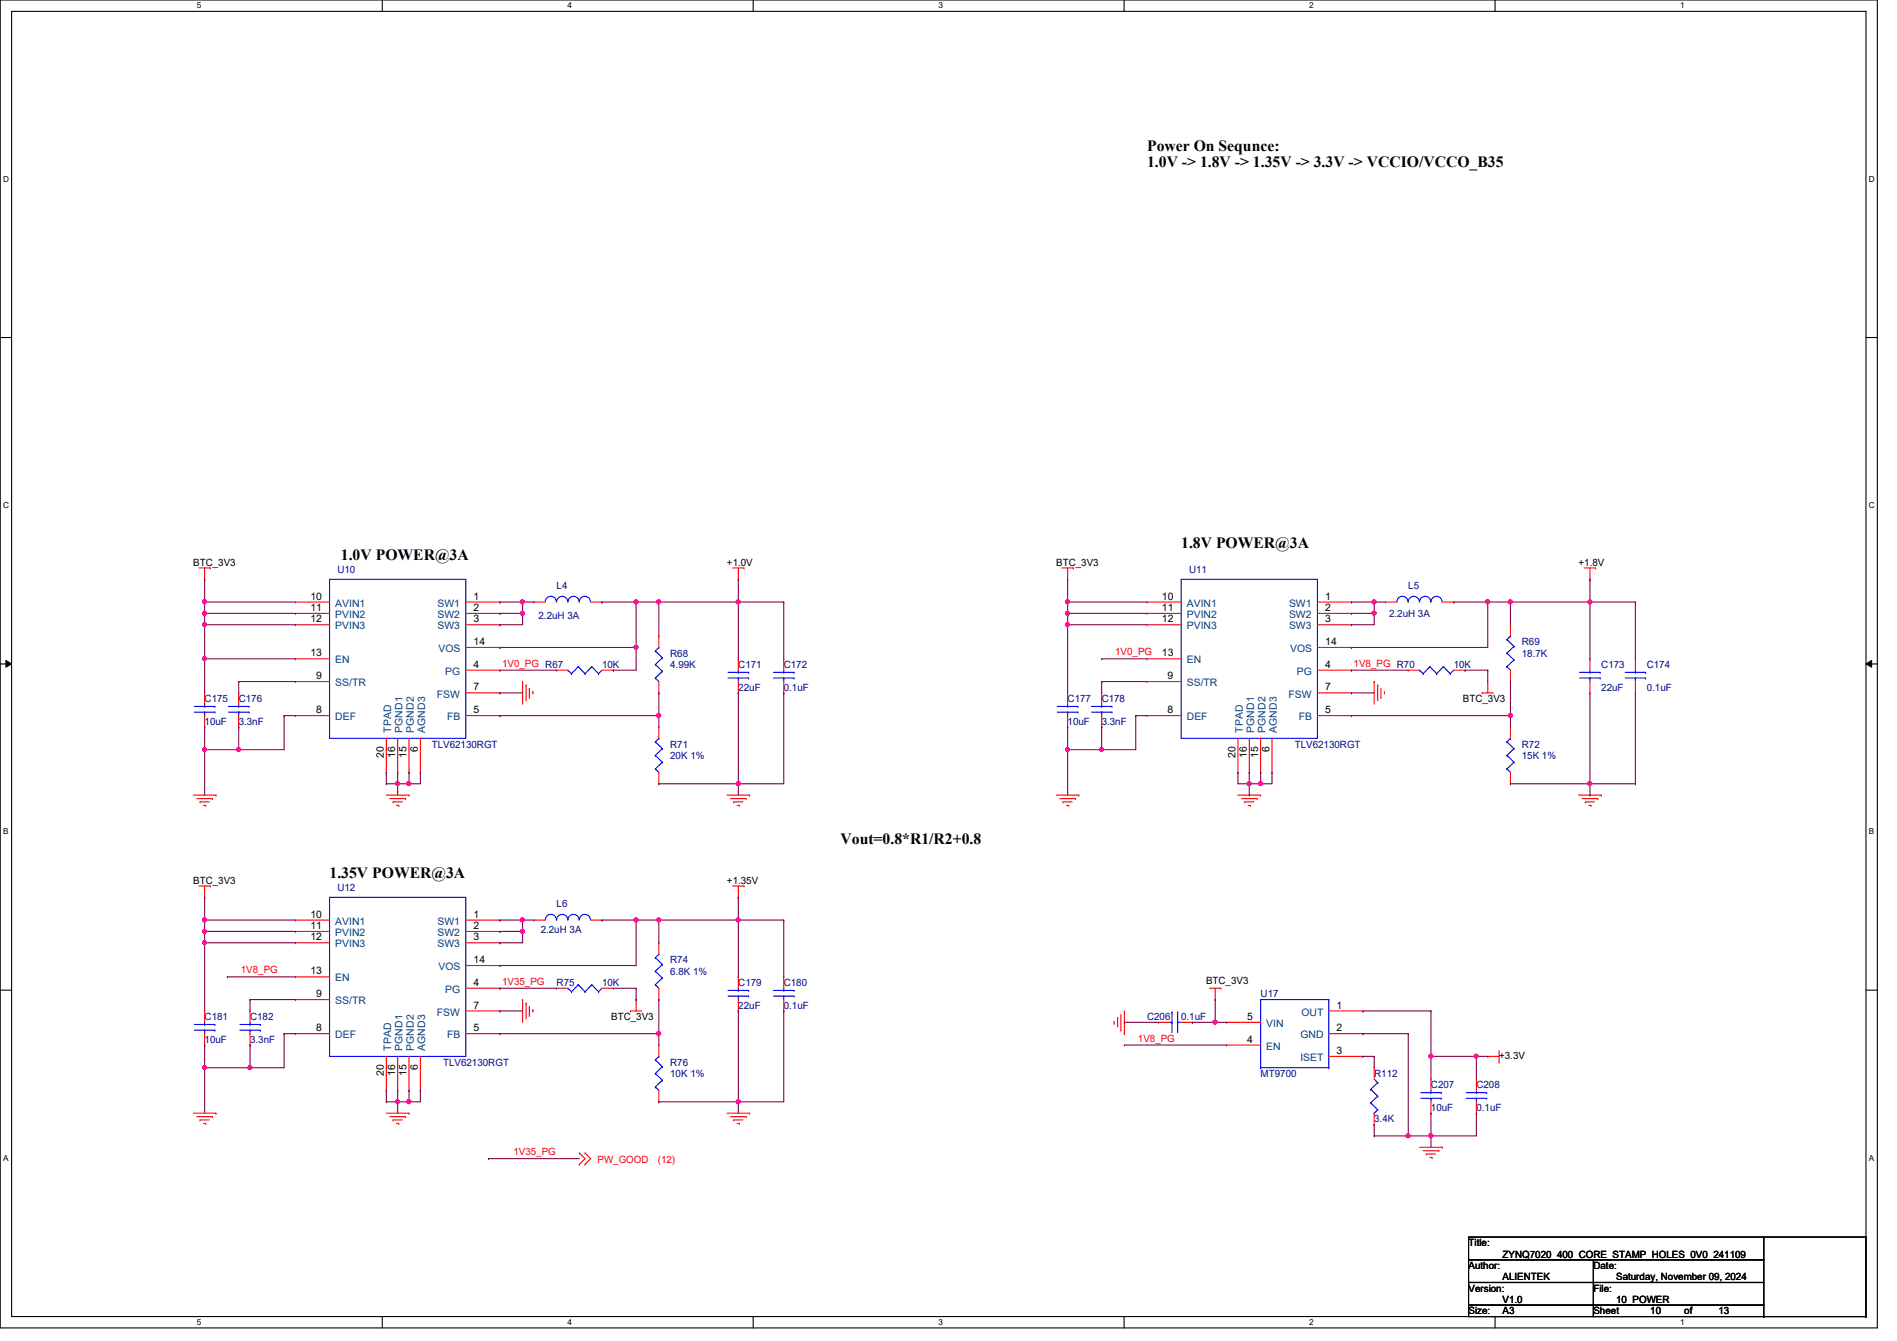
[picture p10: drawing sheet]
<svg xmlns="http://www.w3.org/2000/svg" width="297mm" height="210mm" viewBox="0 0 297 210" stroke-linecap="round" stroke-linejoin="round" font-family="sans-serif">
<defs><g id="words">
<g font-size="2.5">
<text x="179.6" y="23.6">Power On Sequnce:</text>
<text x="179.6" y="26.2">1.0V -&gt; 1.8V -&gt; 1.35V -&gt; 3.3V -&gt; VCCIO/VCCO_B35</text>
<text x="53.4" y="87.6">1.0V POWER@3A</text>
<text x="185" y="85.9">1.8V POWER@3A</text>
<text x="51.6" y="137.4">1.35V POWER@3A</text>
<text x="131.6" y="132.1">Vout=0.8*R1/R2+0.8</text>
</g>
<g font-size="1.6">
<text x="30.3" y="88.6">BTC_3V3</text>
<text x="113.8" y="88.6">+1.0V</text>
<text x="165.4" y="88.6">BTC_3V3</text>
<text x="247.2" y="88.6">+1.8V</text>
<text x="48.6" y="93.9">10</text>
<text x="48.6" y="95.6">11</text>
<text x="74.2" y="93.9">1</text>
<text x="74.2" y="95.6">2</text>
<text x="181.9" y="93.9">10</text>
<text x="181.9" y="95.6">11</text>
<text x="207.5" y="93.9">1</text>
<text x="207.5" y="95.6">2</text>
<text x="48.6" y="97.4">12</text>
<text x="74.2" y="97.4">3</text>
<text x="74.2" y="101">14</text>
<text x="181.9" y="97.4">12</text>
<text x="207.5" y="97.4">3</text>
<text x="207.5" y="101">14</text>
<text x="48.6" y="102.7">13</text>
<text x="49.5" y="106.3">9</text>
<text x="74.2" y="104.5">4</text>
<text x="181.9" y="102.7">13</text>
<text x="182.8" y="106.3">9</text>
<text x="207.5" y="104.5">4</text>
<text x="49.5" y="111.6">8</text>
<text x="74.2" y="108.1">7</text>
<text x="74.2" y="111.6">5</text>
<text x="182.8" y="111.6">8</text>
<text x="207.5" y="108.1">7</text>
<text x="207.5" y="111.6">5</text>
<text x="229.1" y="109.9">BTC_3V3</text>
<text x="60.1" y="118.6" transform="rotate(-90 60.1 118.6)">20</text>
<text x="61.9" y="118.6" transform="rotate(-90 61.9 118.6)">16</text>
<text x="63.7" y="118.6" transform="rotate(-90 63.7 118.6)">15</text>
<text x="65.4" y="117.7" transform="rotate(-90 65.4 117.7)">6</text>
<text x="193.5" y="118.6" transform="rotate(-90 193.5 118.6)">20</text>
<text x="195.2" y="118.6" transform="rotate(-90 195.2 118.6)">16</text>
<text x="197" y="118.6" transform="rotate(-90 197 118.6)">15</text>
<text x="198.8" y="117.7" transform="rotate(-90 198.8 117.7)">6</text>
<text x="30.3" y="138.3">BTC_3V3</text>
<text x="48.6" y="143.6">10</text>
<text x="74.2" y="143.6">1</text>
<text x="113.8" y="138.3">+1.35V</text>
<text x="48.6" y="145.4">11</text>
<text x="48.6" y="147.2">12</text>
<text x="74.2" y="145.4">2</text>
<text x="74.2" y="147.2">3</text>
<text x="48.6" y="152.5">13</text>
<text x="74.2" y="150.7">14</text>
<text x="74.2" y="154.3">4</text>
<text x="188.8" y="154">BTC_3V3</text>
<text x="49.5" y="156.1">9</text>
<text x="49.5" y="161.4">8</text>
<text x="74.2" y="157.9">7</text>
<text x="74.2" y="161.4">5</text>
<text x="95.7" y="159.7">BTC_3V3</text>
<text x="195.3" y="159.6">5</text>
<text x="209.3" y="157.9">1</text>
<text x="209.3" y="161.4">2</text>
<text x="65.4" y="167.5" transform="rotate(-90 65.4 167.5)">6</text>
<text x="195.3" y="163.2">4</text>
<text x="209.3" y="165">3</text>
<text x="234.7" y="165.7">+3.3V</text>
<text x="60.1" y="168.4" transform="rotate(-90 60.1 168.4)">20</text>
<text x="61.9" y="168.4" transform="rotate(-90 61.9 168.4)">16</text>
<text x="63.7" y="168.4" transform="rotate(-90 63.7 168.4)">15</text>
<text x="230" y="195.1">Title:</text>
<text x="235.3" y="196.8">ZYNQ7020_400_CORE_STAMP_HOLES_0V0_241109</text>
<text x="230" y="202.2">Version:</text>
<text x="230" y="198.6">Author:</text>
<text x="235.3" y="200.4">ALIENTEK</text>
<text x="235.3" y="204">V1.0</text>
<text x="249.5" y="202.2">File:</text>
<text x="249.5" y="198.6">Date:</text>
<text x="253.1" y="204">10_POWER</text>
<text x="253.1" y="200.4">Saturday, November 09, 2024</text>
<text x="230" y="205.7">Size:</text>
<text x="235.3" y="205.7">A3</text>
<text x="249.5" y="205.7">Sheet</text>
<text x="258.4" y="205.7">10</text>
<text x="263.7" y="205.7">of</text>
<text x="269.1" y="205.7">13</text>
</g>
<g font-size="1.6" fill="#000080">
<text x="52.8" y="89.6">U10</text>
<text x="186.2" y="89.6">U11</text>
<text x="87.2" y="92.1">L4</text>
<text x="220.5" y="92.1">L5</text>
<text x="84.3" y="96.9">2.2uH 3A</text>
<text x="217.5" y="96.6">2.2uH 3A</text>
<text x="238.3" y="101">R69</text>
<text x="94.3" y="104.6">10K</text>
<text x="104.9" y="102.8">R68</text>
<text x="104.9" y="104.6">4.99K</text>
<text x="115.6" y="104.6">C171</text>
<text x="122.7" y="104.6">C172</text>
<text x="227.6" y="104.6">10K</text>
<text x="238.3" y="102.8">18.7K</text>
<text x="250.7" y="104.6">C173</text>
<text x="257.8" y="104.6">C174</text>
<text x="32" y="109.9">C175</text>
<text x="32" y="113.5">10uF</text>
<text x="37.4" y="109.9">C176</text>
<text x="37.4" y="113.5">3.3nF</text>
<text x="115.6" y="108.1">22uF</text>
<text x="122.7" y="108.1">0.1uF</text>
<text x="167.2" y="109.9">C177</text>
<text x="167.2" y="113.5">10uF</text>
<text x="172.5" y="109.9">C178</text>
<text x="172.5" y="113.5">3.3nF</text>
<text x="250.7" y="108.1">22uF</text>
<text x="257.8" y="108.1">0.1uF</text>
<text x="67.6" y="117">TLV62130RGT</text>
<text x="104.9" y="117">R71</text>
<text x="104.9" y="118.8">20K 1%</text>
<text x="202.7" y="117">TLV62130RGT</text>
<text x="238.3" y="117">R72</text>
<text x="238.3" y="118.8">15K 1%</text>
<text x="52.8" y="139.4">U12</text>
<text x="87.2" y="141.9">L6</text>
<text x="84.7" y="146">2.2uH 3A</text>
<text x="87.2" y="154.3">R75</text>
<text x="94.3" y="154.3">10K</text>
<text x="104.9" y="150.8">R74</text>
<text x="104.9" y="152.6">6.8K 1%</text>
<text x="115.6" y="154.3">C179</text>
<text x="122.7" y="154.3">C180</text>
<text x="32" y="159.7">C181</text>
<text x="39.2" y="159.7">C182</text>
<text x="115.6" y="157.9">22uF</text>
<text x="122.7" y="157.9">0.1uF</text>
<text x="179.6" y="159.7">C206</text>
<text x="185" y="159.7">0.1uF</text>
<text x="197.4" y="156.1">U17</text>
<text x="32" y="163.2">10uF</text>
<text x="39.2" y="163.2">3.3nF</text>
<text x="69.4" y="166.8">TLV62130RGT</text>
<text x="104.9" y="166.8">R76</text>
<text x="104.9" y="168.6">10K 1%</text>
<text x="197.4" y="168.6">MT9700</text>
<text x="215.2" y="168.6">R112</text>
<text x="224.1" y="170.3">C207</text>
<text x="224.1" y="173.9">10uF</text>
<text x="231.2" y="170.3">C208</text>
<text x="231.2" y="173.9">0.1uF</text>
<text x="215.2" y="175.7">3.4K</text>
</g>
<g font-size="1.6" fill="#004080">
<text x="52.5" y="95">AVIN1</text>
<text x="68.5" y="95">SW1</text>
<text x="185.8" y="95">AVIN1</text>
<text x="201.8" y="95">SW1</text>
<text x="52.5" y="96.7">PVIN2</text>
<text x="52.5" y="98.5">PVIN3</text>
<text x="68.5" y="96.7">SW2</text>
<text x="68.5" y="98.5">SW3</text>
<text x="185.8" y="96.7">PVIN2</text>
<text x="185.8" y="98.5">PVIN3</text>
<text x="201.8" y="96.7">SW2</text>
<text x="201.8" y="98.5">SW3</text>
<text x="52.5" y="103.8">EN</text>
<text x="52.5" y="107.4">SS/TR</text>
<text x="68.7" y="102.1">VOS</text>
<text x="69.7" y="105.6">PG</text>
<text x="185.8" y="103.8">EN</text>
<text x="185.8" y="107.4">SS/TR</text>
<text x="202" y="102.1">VOS</text>
<text x="203.1" y="105.6">PG</text>
<text x="52.5" y="112.7">DEF</text>
<text x="68.4" y="109.2">FSW</text>
<text x="70" y="112.7">FB</text>
<text x="185.8" y="112.7">DEF</text>
<text x="201.8" y="109.2">FSW</text>
<text x="203.4" y="112.7">FB</text>
<text x="61.3" y="114.7" transform="rotate(-90 61.3 114.7)">TPAD</text>
<text x="63" y="114.7" transform="rotate(-90 63 114.7)">PGND1</text>
<text x="64.8" y="114.7" transform="rotate(-90 64.8 114.7)">PGND2</text>
<text x="66.6" y="114.7" transform="rotate(-90 66.6 114.7)">AGND3</text>
<text x="194.6" y="114.7" transform="rotate(-90 194.6 114.7)">TPAD</text>
<text x="196.4" y="114.7" transform="rotate(-90 196.4 114.7)">PGND1</text>
<text x="198.2" y="114.7" transform="rotate(-90 198.2 114.7)">PGND2</text>
<text x="199.9" y="114.7" transform="rotate(-90 199.9 114.7)">AGND3</text>
<text x="52.5" y="144.7">AVIN1</text>
<text x="52.5" y="146.5">PVIN2</text>
<text x="52.5" y="148.3">PVIN3</text>
<text x="68.5" y="144.7">SW1</text>
<text x="68.5" y="146.5">SW2</text>
<text x="68.5" y="148.3">SW3</text>
<text x="52.5" y="153.6">EN</text>
<text x="68.7" y="151.8">VOS</text>
<text x="69.7" y="155.4">PG</text>
<text x="52.5" y="157.2">SS/TR</text>
<text x="68.4" y="159">FSW</text>
<text x="198.3" y="160.7">VIN</text>
<text x="203.8" y="159">OUT</text>
<text x="52.5" y="162.5">DEF</text>
<text x="61.3" y="164.5" transform="rotate(-90 61.3 164.5)">TPAD</text>
<text x="63" y="164.5" transform="rotate(-90 63 164.5)">PGND1</text>
<text x="64.8" y="164.5" transform="rotate(-90 64.8 164.5)">PGND2</text>
<text x="66.6" y="164.5" transform="rotate(-90 66.6 164.5)">AGND3</text>
<text x="70" y="162.5">FB</text>
<text x="198.3" y="164.3">EN</text>
<text x="203.6" y="162.5">GND</text>
<text x="203.6" y="166.1">ISET</text>
</g>
<g font-size="1.6" fill="#f00">
<text x="78.6" y="104.4">1V0_PG R67</text>
<text x="174.6" y="102.6">1V0_PG</text>
<text x="212" y="104.4">1V8_PG R70</text>
<text x="37.7" y="152.4">1V8_PG</text>
<text x="78.6" y="154.1">1V35_PG</text>
<text x="178.2" y="163">1V8_PG</text>
<text x="80.4" y="180.8">1V35_PG</text>
<text x="93.6" y="182.1">PW_GOOD</text>
<text x="103" y="182.1">(12)</text>
</g>
<g font-size="1.3">
<text x="30.8" y="1.3">5</text>
<text x="88.9" y="1.3">4</text>
<text x="146.9" y="1.3">3</text>
<text x="205" y="1.3">2</text>
<text x="263.1" y="1.3">1</text>
<text x=".5" y="28.4">D</text>
<text x="292.6" y="28.4">D</text>
<text x=".5" y="79.5">C</text>
<text x="292.6" y="79.5">C</text>
<text x=".5" y="130.6">B</text>
<text x="292.6" y="130.6">B</text>
<text x=".5" y="181.7">A</text>
<text x="292.6" y="181.7">A</text>
<text x="30.8" y="207.4">5</text>
<text x="88.9" y="207.4">4</text>
<text x="146.9" y="207.4">3</text>
<text x="205" y="207.4">2</text>
<text x="263.1" y="207.4">1</text>
</g>
</g></defs>
<path d="M0 0h294v207.9h-294zM1.8 1.8h290.4v204.3h-290.4z" fill="none" stroke="#000" stroke-width=".17"/>
<g fill="#fff">
<path d="M30.8 .2h.7v1.4h-.7z"/>
<path d="M30.8 206.2h.7v1.4h-.7z"/>
</g>
<path d="M59.9 0v1.8M59.9 206.1v1.8" fill="none" stroke="#000" stroke-width=".17"/>
<g fill="#fff">
<path d="M88.9 .2h.6v1.4h-.6z"/>
<path d="M88.9 206.2h.6v1.4h-.6z"/>
</g>
<path d="M117.9 0v1.8M117.9 206.1v1.8" fill="none" stroke="#000" stroke-width=".17"/>
<g fill="#fff">
<path d="M146.9 .2h.7v1.4h-.7z"/>
<path d="M146.9 206.2h.7v1.4h-.7z"/>
</g>
<path d="M176 0v1.8M176 206.1v1.8" fill="none" stroke="#000" stroke-width=".17"/>
<g fill="#fff">
<path d="M205 .2h.7v1.4h-.7z"/>
<path d="M205 206.2h.7v1.4h-.7z"/>
</g>
<path d="M234.1 0v1.8M234.1 206.1v1.8" fill="none" stroke="#000" stroke-width=".17"/>
<g fill="#fff">
<path d="M263.1 .2h.7v1.4h-.7z"/>
<path d="M263.1 206.2h.7v1.4h-.7z"/>
<path d="M.5 27.3h.9v1.4h-.9z"/>
<path d="M292.6 27.3h.9v1.4h-.9z"/>
<path d="M.5 78.4h.9v1.4h-.9z"/>
<path d="M292.6 78.4h.9v1.4h-.9z"/>
</g>
<path d="M0 52.8h1.8M292.2 52.8h1.8" fill="none" stroke="#000" stroke-width=".17"/>
<g fill="#fff">
<path d="M.5 129.5h.8v1.4h-.8z"/>
<path d="M292.6 129.5h.9v1.4h-.9z"/>
</g>
<path d="M0 103.9h1.8M292.2 103.9h1.8" fill="none" stroke="#000" stroke-width=".17"/>
<path d="M.9 103.4l.9 .5-.9 .5zM292.2 103.9l.9-.5v1z" fill="#000"/>
<path d="M.9 103.4l.9 .5-.9 .5zM292.2 103.9l.9-.5v1z" fill="none" stroke="#000" stroke-width=".16"/>
<g fill="#fff">
<path d="M.5 180.5h.8v1.4h-.8z"/>
<path d="M292.6 180.5h.9v1.4h-.9z"/>
</g>
<path d="M0 155h1.8M292.2 155h1.8M230 197.2h19.5v3.5h-19.5zM230 193.6h46.2v3.6h-46.2zM230 200.7h19.5v3.6h-19.5zM230 204.3h19.5v1.8h-19.5zM249.5 200.7h26.7v3.6h-26.7zM249.5 204.3h26.7v1.8h-26.7z" fill="none" stroke="#000" stroke-width=".17"/>
<g fill="none" stroke="#f00" stroke-width=".17">
<path d="M31.2 88.9h1.7M32 90.7h.1M32 88.9v1.8M32.9 88.9h.1M114.7 88.9h1.8M115.6 90.7h.1M115.6 88.9v1.8M116.5 88.9h.1M166.3 88.9h1.8M167.2 90.7h.1M167.2 88.9v1.8M168.1 88.9h.1"/>
<path d="M248.1 88.9h1.7M249 90.7h.1M249 88.9v1.8M249.8 88.9h.1M81.8 106.7h.1M81.8 106.7v3.5M82.4 107.2h.1M82.4 107.2v2.5M82.9 109.2h.1M82.9 107.7v1.5M83.4 108.3h.1M83.4 108.3v.3"/>
<path d="M215.2 106.7h.1M215.2 106.7v3.5M215.7 107.2h.1M215.7 107.2v2.5M216.2 109.2h.1M216.2 107.7v1.5M216.8 108.3h.1M216.8 108.3v.3M232.1 108.5h.1M232.1 108.5h1.7M233 106.7h.1M233 106.7v1.8"/>
<path d="M30.3 124.5h3.5M30.8 125h2.5M31.2 138.7h1.7M31.3 125.5h.1M31.3 125.5h1.5M31.9 126.1h.3M32 138.7v1.8M32.2 126.1h.1M32.9 138.7h.1M33.3 125h.1M33.8 124.5h.1M60.5 124.5h3.5"/>
<path d="M61 125h2.5M61.5 125.5h.1M61.5 125.5h1.5M62.1 126.1h.3M62.4 126.1h.1M63.5 125h.1M64 124.5h.1M113.8 124.5h3.6M114.4 125h2.4M114.7 138.7h1.8M114.9 125.5h.1M114.9 125.5h1.4"/>
<path d="M115.4 126.1h.4M115.6 138.7v1.8M115.8 126.1h.1M116.5 138.7h.1M116.8 125h.1M117.4 124.5h.1M165.4 124.5h3.5M165.9 125h2.5M166.5 125.5h.1M166.5 125.5h1.4M167 126.1h.3M167.3 126.1h.1"/>
<path d="M168.4 125h.1M168.9 124.5h.1M193.8 124.5h3.6M194.4 125h2.4M194.9 125.5h.1M194.9 125.5h1.4M195.4 126.1h.4M195.8 126.1h.1M196.8 125h.1M197.4 124.5h.1M247.2 124.5h3.5M247.7 125h2.5"/>
<path d="M248.2 125.5h.1M248.2 125.5h1.5M248.8 126.1h.3M249.1 126.1h.1M250.2 125h.1M250.7 124.5h.1M32 140.5h.1M81.8 156.5h.1M81.8 156.5v3.5M82.4 157h.1M82.4 157v2.5M82.9 159h.1"/>
<path d="M82.9 157.5v1.5M83.4 158.1h.1M83.4 158.1v.3M98.7 158.2h.1M98.7 158.2h1.8M99.6 156.5h.1M99.6 156.5v1.7M115.6 140.5h.1M174.5 159.9v.3M175 159.3h.1M175 159.3v1.4M175.5 158.8v2.4"/>
<path d="M176.1 158.2v3.6M189.4 154.7h1.8M190.3 156.5h.1M190.3 154.7v1.8M191.2 154.7h.1M30.3 174.2h3.5M30.8 174.8h2.5M31.3 175.3h.1M31.3 175.3h1.5M31.9 175.9h.3M32.2 175.9h.1M33.3 174.8h.1"/>
<path d="M33.8 174.2h.1M60.5 174.2h3.5M61 174.8h2.5M61.5 175.3h.1M61.5 175.3h1.5M62.1 175.9h.3M62.4 175.9h.1M63.5 174.8h.1M64 174.2h.1M113.8 174.2h3.6M114.4 174.8h2.4M114.9 175.3h.1"/>
<path d="M114.9 175.3h1.4M115.4 175.9h.4M115.8 175.9h.1M116.8 174.8h.1M117.4 174.2h.1M174.5 160.2h.1M175.5 161.2h.1M176.1 161.8h.1M222.3 179.6h3.5M225.8 179.6h.1M233 165.4h.1M233 165.4h1.7"/>
<path d="M234.7 166.2h.1M234.7 164.5v1.7M90.7 180.5h.1M90.7 182.2h.1M90.7 180.5l.9 .9-.9 .8M91.6 180.5h.1M91.6 182.2h.1M91.6 180.5l.9 .9-.9 .8M222.8 180.1h2.5M223.3 180.6h.1M223.3 180.6h1.5M223.9 181.2h.3"/>
<path d="M224.2 181.2h.1M225.3 180.1h.1"/>
</g>
<path d="M277.8 194.5h13.1v10.7h-13.1z" fill-rule="evenodd" fill="#fff"/>
<g fill="none" stroke="#000" stroke-width=".17">
<path d="M230 197.2h19.5v3.5h-19.5zM230 193.6h46.2v3.6h-46.2zM249.5 197.2h26.7v3.5h-26.7zM276.2 193.6h16M292.2 193.6h.1M292.2 193.6v12.5M230 200.7h19.5v3.6h-19.5zM230 204.3h19.5v1.8h-19.5zM249.5 200.7h26.7v3.6h-26.7zM249.5 204.3h26.7v1.8h-26.7zM276.2 206.1h.1M276.2 206.1h16"/>
<path d="M292.2 206.1h.1"/>
</g>
<path d="M277.8 194.5h13.1v10.7h-13.1z" fill-rule="evenodd" fill="#fff"/>
<g fill="none" stroke="#000" stroke-width=".17">
<path d="M230 197.2h19.5v3.5h-19.5zM230 193.6h46.2v3.6h-46.2zM249.5 197.2h26.7v3.5h-26.7zM276.2 193.6h16M292.2 193.6h.1M292.2 193.6v12.5M230 200.7h19.5v3.6h-19.5zM230 204.3h19.5v1.8h-19.5zM249.5 200.7h26.7v3.6h-26.7zM249.5 204.3h26.7v1.8h-26.7zM276.2 206.1h.1M276.2 206.1h16"/>
<path d="M292.2 206.1h.1"/>
</g>
<path d="M277.8 194.5h13.1v10.7h-13.1z" fill-rule="evenodd" fill="#fff"/>
<path d="M249.5 197.2h26.7v3.5h-26.7zM276.2 193.6h16M292.2 193.6h.1M292.2 193.6v12.5M276.2 206.1h.1M276.2 206.1h16M292.2 206.1h.1" fill="none" stroke="#000" stroke-width=".17"/>
<g fill="none" stroke="#00f" stroke-width=".17">
<path d="M51.6 90.7h21.3v24.9h-21.3zM85.4 94.2a.87 .87 0 0 1 .9-.9 .87 .87 0 0 1 .8 .9M87.2 94.2a.87 .87 0 0 1 .8-.9 .87 .87 0 0 1 .9 .9M88.9 94.2a.87 .87 0 0 1 .9-.9 .87 .87 0 0 1 .9 .9M90.7 94.2a.87 .87 0 0 1 .9-.9 .87 .87 0 0 1 .9 .9M185 90.7h21.3v24.9h-21.3zM218.7 94.2a.87 .87 0 0 1 .9-.9 .87 .87 0 0 1 .9 .9M220.5 94.2a.87 .87 0 0 1 .9-.9 .87 .87 0 0 1 .8 .9M222.3 94.2a.87 .87 0 0 1 .9-.9 .87 .87 0 0 1 .8 .9M224.1 94.2a.87 .87 0 0 1 .8-.9 .87 .87 0 0 1 .9 .9M236.5 99.6h.1M236.5 99.6l-.5 .5"/>
<path d="M30.4 111.5h3.3M30.4 110.6h3.3M32 110.6h.1M32 111.5h.1M32 110.2v.4M32 111.5v.5M33.7 111.5h.1M33.7 110.6h.1M35.8 111.5h3.2M35.8 110.6h3.2M37.4 110.6h.1M37.4 111.5h.1"/>
<path d="M37.4 110.2v.4M37.4 111.5v.5M39 111.5h.1M39 110.6h.1M88.9 104.9h.1M88.9 104.9l.6 .6M89.5 105.5h.1M90.5 104.4h.1M90.5 104.4l1.1 1.1M90.5 104.4l-1 1.1M91.6 105.5h.1M92.7 104.4h.1"/>
<path d="M92.7 104.4l1 1.1M92.7 104.4l-1.1 1.1M93.7 105.5h.1M94.3 104.9l-.6 .6M102.6 118.2h.1M102.6 116.1h.1M102.6 106.1h.1M102.6 104h.1M102.6 101.9h.1M102.6 118.2l1.1 1.1M102.6 116.1l1.1 1.1M102.6 106.1l.6 .6"/>
<path d="M102.6 104l1.1 1.1M102.6 101.9l1.1 1.1M103.2 115.6h.1M103.2 101.3h.1M103.2 115.6l-.6 .5M103.2 101.3l-.6 .6M103.7 119.3h.1M103.7 117.2h.1M103.7 105.1h.1M103.7 103h.1M103.7 119.3l-1.1 1.1M103.7 117.2l-1.1 1"/>
<path d="M103.7 105.1l-1.1 1M103.7 103l-1.1 1M114 106.1h3.2M114 105.2h3.2M115.6 105.2h.1M115.6 106.1h.1M115.6 104.9v.3M115.6 106.1v.6M117.2 106.1h.1M117.2 105.2h.1M121.1 106.1h3.2M121.1 105.2h3.2"/>
<path d="M122.7 105.2h.1M122.7 106.1h.1M122.7 104.9v.3M122.7 106.1v.6M124.3 106.1h.1M124.3 105.2h.1M165.6 111.5h3.2M165.6 110.6h3.2M167.2 110.6h.1M167.2 111.5h.1M167.2 110.2v.4M167.2 111.5v.5"/>
<path d="M168.8 111.5h.1M168.8 110.6h.1M170.9 111.5h3.2M170.9 110.6h3.2M172.5 110.6h.1M172.5 111.5h.1M172.5 110.2v.4M172.5 111.5v.5M174.1 111.5h.1M174.1 110.6h.1M222.3 104.9h.1M222.3 104.9l.5 .6"/>
<path d="M222.8 105.5h.1M223.9 104.4h.1M223.9 104.4l1.1 1.1M223.9 104.4l-1.1 1.1M225 105.5h.1M226 104.4h.1M226 104.4l1.1 1.1M226 104.4l-1 1.1M227.1 105.5h.1M227.6 104.9l-.5 .6M236 118.2h.1M236 116.1h.1"/>
<path d="M236 104.4h.1M236 102.2h.1M236 100.1h.1M236 118.2l1.1 1.1M236 116.1l1.1 1.1M236 104.4l.5 .5M236 102.2l1.1 1.1M236 100.1l1.1 1.1M236.5 115.6h.1M236.5 115.6l-.5 .5M237.1 119.3h.1M237.1 117.2h.1"/>
<path d="M237.1 103.3h.1M237.1 101.2h.1M237.1 119.3l-1.1 1.1M237.1 117.2l-1.1 1M237.1 103.3l-1.1 1.1M237.1 101.2l-1.1 1M247.4 106.1h3.2M247.4 105.2h3.2M249 105.2h.1M249 106.1h.1M249 104.9v.3M249 106.1v.6"/>
<path d="M250.6 106.1h.1M250.6 105.2h.1M254.5 106.1h3.2M254.5 105.2h3.2M256.1 105.2h.1M256.1 106.1h.1M256.1 104.9v.3M256.1 106.1v.6M257.7 106.1h.1M257.7 105.2h.1M102.6 120.4h.1M102.6 120.4l.6 .5"/>
<path d="M236 120.4h.1M236 120.4l.5 .5M51.6 140.5h21.3v24.9h-21.3zM85.4 144a.87 .87 0 0 1 .9-.9 .87 .87 0 0 1 .8 .9M87.2 144a.87 .87 0 0 1 .8-.9 .87 .87 0 0 1 .9 .9M88.9 144a.87 .87 0 0 1 .9-.9 .87 .87 0 0 1 .9 .9M88.9 154.7h.1M88.9 154.7l.6 .5M89.5 155.2h.1M90.5 154.1h.1M90.5 154.1l1.1 1.1M90.5 154.1l-1 1.1"/>
<path d="M90.7 144a.87 .87 0 0 1 .9-.9 .87 .87 0 0 1 .9 .9M91.6 155.2h.1M92.7 154.1h.1M92.7 154.1l1 1.1M92.7 154.1l-1.1 1.1M93.7 155.2h.1M94.3 154.7l-.6 .5M102.6 154.1h.1M102.6 152h.1M102.6 149.9h.1M102.6 154.1l.6 .6M102.6 152l1.1 1.1"/>
<path d="M102.6 149.9l1.1 1.1M103.2 149.4h.1M103.2 149.4l-.6 .5M103.7 153.1h.1M103.7 151h.1M103.7 153.1l-1.1 1M103.7 151l-1.1 1M114 155.9h3.2M114 155h3.2M115.6 155h.1M115.6 155.9h.1M115.6 154.7v.3"/>
<path d="M115.6 155.9v.6M117.2 155.9h.1M117.2 155h.1M121.1 155.9h3.2M121.1 155h3.2M122.7 155h.1M122.7 155.9h.1M122.7 154.7v.3M122.7 155.9v.6M124.3 155.9h.1M124.3 155h.1M183.5 158.4h.1"/>
<path d="M183.5 158.4v3.2M184.4 158.4h.1M184.4 158.4v3.2M197.4 156.5h.1M197.4 156.5h10.7M197.4 156.5v10.6M208.1 156.5h.1M208.1 156.5v10.6M30.4 161.2h3.3M30.4 160.4h3.3M32 160.4h.1M32 161.2h.1"/>
<path d="M32 160v.4M32 161.2v.6M33.7 161.2h.1M33.7 160.4h.1M37.5 161.2h3.3M37.5 160.4h3.3M39.2 160.4h.1M39.2 161.2h.1M39.2 160v.4M39.2 161.2v.6M40.8 161.2h.1M40.8 160.4h.1"/>
<path d="M102.6 170.1h.1M102.6 168h.1M102.6 165.9h.1M102.6 170.1l.6 .6M102.6 168l1.1 1.1M102.6 165.9l1.1 1.1M103.2 165.4h.1M103.2 165.4l-.6 .5M103.7 169.1h.1M103.7 167h.1M103.7 169.1l-1.1 1M103.7 167l-1.1 1"/>
<path d="M183.2 160h.3M183.5 160h.1M184.4 160h.1M184.4 160h.6M197.4 167.1h.1M197.4 167.1h10.7M208.1 167.1h.1M214.6 170.5h.1M214.6 172.6h.1M214.6 170.5l1.1 1.1M214.6 172.6l1.1 1.1M215.2 174.2h.1"/>
<path d="M215.2 168.9l.5 .6M215.7 169.5h.1M215.7 171.6h.1M215.7 173.7h.1M215.7 169.5l-1.1 1M215.7 171.6l-1.1 1M215.7 173.7l-.5 .5M222.5 171.9h3.2M222.5 171h3.2M224.1 171h.1M224.1 171.9h.1M224.1 170.7v.3"/>
<path d="M224.1 171.9v.6M225.7 171.9h.1M225.7 171h.1M229.6 171.9h3.2M229.6 171h3.2M231.2 171h.1M231.2 171.9h.1M231.2 170.7v.3M231.2 171.9v.6M232.8 171.9h.1M232.8 171h.1"/>
</g>
<g fill="none" stroke="#f00" stroke-width=".17">
<path d="M46.3 94.2h.1M46.3 96h.1M46.3 97.8h.1M46.3 94.2h5.3M46.3 96h5.3M46.3 97.8h5.3M72.9 94.2h5.4M72.9 96h5.4M72.9 97.8h5.4M78.3 94.2h.1M78.3 96h.1M78.3 97.8h.1"/>
<path d="M83.6 94.2h.1M83.6 94.2h1.8M92.5 94.2h1.8M94.3 94.2h.1M103.2 99.6h.1M103.2 99.6v1.7M179.6 94.2h.1M179.6 96h.1M179.6 97.8h.1M179.6 94.2h5.4M179.6 96h5.4M179.6 97.8h5.4"/>
<path d="M206.3 94.2h5.3M206.3 96h5.3M206.3 97.8h5.3M211.6 94.2h.1M211.6 96h.1M211.6 97.8h.1M217 94.2h.1M217 94.2h1.7M225.8 94.2h1.8M227.6 94.2h.1M236.5 97.8h.1M236.5 97.8v1.8"/>
<path d="M32 108.5h.1M32 113.8h.1M32 108.5v1.7M32 112v1.8M37.4 108.5h.1M37.4 113.8h.1M37.4 108.5v1.7M37.4 112v1.8M46.3 103.1h.1M46.3 106.7h.1M46.3 112h.1M46.3 103.1h5.3"/>
<path d="M46.3 106.7h5.3M46.3 112h5.3M60.5 115.6v5.3M62.3 115.6v5.3M64 115.6v5.3M65.8 115.6v5.3M72.9 104.9h5.4M72.9 112h5.4M72.9 101.3h5.4M72.9 108.5h5.4M78.3 101.3h.1M78.3 104.9h.1"/>
<path d="M78.3 108.5h.1M78.3 112h.1M87.2 104.9h.1M87.2 104.9h1.7M94.3 104.9h1.8M96.1 104.9h.1M103.2 113.8h.1M103.2 108.5h.1M103.2 106.7v1.8M103.2 113.8v1.8M115.6 103.1h.1M115.6 108.5h.1"/>
<path d="M115.6 103.1v1.8M115.6 106.7v1.8M122.7 103.1h.1M122.7 108.5h.1M122.7 103.1v1.8M122.7 106.7v1.8M167.2 108.5h.1M167.2 113.8h.1M167.2 108.5v1.7M167.2 112v1.8M172.5 108.5h.1M172.5 113.8h.1"/>
<path d="M172.5 108.5v1.7M172.5 112v1.8M179.6 103.1h.1M179.6 106.7h.1M179.6 112h.1M179.6 103.1h5.4M179.6 106.7h5.4M179.6 112h5.4M193.8 115.6v5.3M195.6 115.6v5.3M197.4 115.6v5.3M199.2 115.6v5.3"/>
<path d="M206.3 104.9h5.3M206.3 112h5.3M206.3 101.3h5.3M206.3 108.5h5.3M211.6 101.3h.1M211.6 104.9h.1M211.6 108.5h.1M211.6 112h.1M220.5 104.9h.1M220.5 104.9h1.8M227.6 104.9h1.8M229.4 104.9h.1"/>
<path d="M236.5 113.8h.1M236.5 106.7h.1M236.5 104.9v1.8M236.5 113.8v1.8M249 103.1h.1M249 108.5h.1M249 103.1v1.8M249 106.7v1.8M256.1 103.1h.1M256.1 108.5h.1M256.1 103.1v1.8M256.1 106.7v1.8"/>
<path d="M60.5 120.9h.1M62.3 120.9h.1M64 120.9h.1M65.8 120.9h.1M103.2 122.7h.1M103.2 120.9v1.8M193.8 120.9h.1M195.6 120.9h.1M197.4 120.9h.1M199.2 120.9h.1M236.5 122.7h.1M236.5 120.9v1.8"/>
<path d="M32 158.2h.1M32 158.2v1.8M39.2 158.2h.1M39.2 158.2v1.8M46.3 144h.1M46.3 145.8h.1M46.3 147.6h.1M46.3 152.9h.1M46.3 156.5h.1M46.3 144h5.3M46.3 145.8h5.3M46.3 147.6h5.3"/>
<path d="M46.3 152.9h5.3M46.3 156.5h5.3M72.9 144h5.4M72.9 154.7h5.4M72.9 145.8h5.4M72.9 147.6h5.4M72.9 151.1h5.4M72.9 158.2h5.4M78.3 144h.1M78.3 145.8h.1M78.3 147.6h.1M78.3 151.1h.1"/>
<path d="M78.3 154.7h.1M78.3 158.2h.1M83.6 144h.1M83.6 144h1.8M87.2 154.7h.1M87.2 154.7h1.7M92.5 144h1.8M94.3 144h.1M94.3 154.7h1.8M96.1 154.7h.1M103.2 156.5h.1M103.2 147.6h.1"/>
<path d="M103.2 147.6v1.8M103.2 154.7v1.8M115.6 152.9h.1M115.6 158.2h.1M115.6 152.9v1.8M115.6 156.5v1.7M122.7 152.9h.1M122.7 158.2h.1M122.7 152.9v1.8M122.7 156.5v1.7M208.1 158.2h5.3M213.4 158.2h.1"/>
<path d="M32 163.6h.1M32 161.8v1.8M39.2 163.6h.1M39.2 161.8v1.8M46.3 161.8h.1M46.3 161.8h5.3M60.5 170.7h.1M60.5 165.4v5.3M62.3 170.7h.1M62.3 165.4v5.3M64 170.7h.1M64 165.4v5.3"/>
<path d="M65.8 170.7h.1M65.8 165.4v5.3M72.9 161.8h5.4M78.3 161.8h.1M103.2 172.5h.1M103.2 163.6h.1M103.2 163.6v1.8M103.2 170.7v1.8M181.4 160h.1M181.4 160h1.8M185 160h1.7M186.7 160h.1"/>
<path d="M192.1 163.6h.1M192.1 160h.1M192.1 160h5.3M192.1 163.6h5.3M208.1 161.8h5.3M208.1 165.4h5.3M213.4 161.8h.1M213.4 165.4h.1M215.2 167.1h.1M215.2 176h.1M215.2 167.1v1.8M215.2 174.2v1.8"/>
<path d="M224.1 168.9h.1M224.1 174.2h.1M224.1 168.9v1.8M224.1 172.5v1.7M231.2 168.9h.1M231.2 174.2h.1M231.2 168.9v1.8M231.2 172.5v1.7"/>
</g>
<path d="M32 90.7h.1M32 94.2h.1M32 90.7v3.5M32 94.2h14.3M103.2 112h.1M103.2 112v1.8M236.5 112h.1M236.5 112v1.8M256.1 108.5v14.2M249 124.5h.1M249 122.7v1.8M256.1 122.7h.1" fill="none" stroke="#800040" stroke-width=".17"/>
<circle cx="32" cy="94.2" r=".32" fill="#f0f"/>
<circle cx="32" cy="94.2" r=".32" fill="none" stroke="#f0f" stroke-width=".17"/>
<path d="M32 94.2h.1M32 96h.1M32 94.2v1.8M32 96h14.3" fill="none" stroke="#800040" stroke-width=".17"/>
<circle cx="32" cy="96" r=".32" fill="#f0f"/>
<circle cx="32" cy="96" r=".32" fill="none" stroke="#f0f" stroke-width=".17"/>
<path d="M32 96h.1M32 97.8h.1M32 96v1.8M32 97.8h14.3" fill="none" stroke="#800040" stroke-width=".17"/>
<circle cx="32" cy="97.8" r=".32" fill="#f0f"/>
<circle cx="32" cy="97.8" r=".32" fill="none" stroke="#f0f" stroke-width=".17"/>
<path d="M32 97.8h.1M32 97.8v10.7M32 103.1h.1M32 103.1h14.3" fill="none" stroke="#800040" stroke-width=".17"/>
<circle cx="32" cy="103.1" r=".32" fill="#f0f"/>
<circle cx="32" cy="103.1" r=".32" fill="none" stroke="#f0f" stroke-width=".17"/>
<path d="M32 113.8h.1M32 117.3h.1M32 113.8v3.5M37.4 106.7h.1M37.4 113.8h.1M37.4 117.3h.1M37.4 106.7h8.9M37.4 106.7v1.8M37.4 113.8v3.5M44.5 112h.1M44.5 112h1.8M44.5 112v5.3h-12.5" fill="none" stroke="#800040" stroke-width=".17"/>
<circle cx="37.4" cy="117.3" r=".32" fill="#f0f"/>
<circle cx="37.4" cy="117.3" r=".32" fill="none" stroke="#f0f" stroke-width=".17"/>
<path d="M60.5 120.9h.1M60.5 120.9v1.8M62.3 122.7h.1M62.3 120.9h.1M62.3 120.9v3.6M62.3 122.7h1.7M65.8 120.9h.1M65.8 120.9v1.8" fill="none" stroke="#800040" stroke-width=".17"/>
<circle cx="64" cy="122.7" r=".32" fill="#f0f"/>
<circle cx="64" cy="122.7" r=".32" fill="none" stroke="#f0f" stroke-width=".17"/>
<circle cx="62.2" cy="122.7" r=".32" fill="#f0f"/>
<circle cx="62.2" cy="122.7" r=".32" fill="none" stroke="#f0f" stroke-width=".17"/>
<path d="M78.3 94.2h.1M78.3 97.8h.1M78.3 94.2h5.3M78.3 97.8h3.5M81.8 94.2h.1M81.8 94.2v1.8M64 120.9h.1M64 122.7h.1M64 120.9v1.8M64 122.7h1.8" fill="none" stroke="#800040" stroke-width=".17"/>
<circle cx="81.8" cy="94.2" r=".32" fill="#f0f"/>
<circle cx="81.8" cy="94.2" r=".32" fill="none" stroke="#f0f" stroke-width=".17"/>
<path d="M78.3 96h.1M78.3 96h3.5M81.8 96h.1M81.8 96v1.8" fill="none" stroke="#800040" stroke-width=".17"/>
<circle cx="81.8" cy="96" r=".32" fill="#f0f"/>
<circle cx="81.8" cy="96" r=".32" fill="none" stroke="#f0f" stroke-width=".17"/>
<path d="M94.3 94.2h.1M94.3 94.2h5.3M103.2 94.2h.1M103.2 94.2v5.4M103.2 94.2h19.5M115.6 94.2h.1M115.6 94.2v8.9M122.7 94.2h.1M122.7 94.2v8.9M103.2 108.5h.1M103.2 108.5v3.5" fill="none" stroke="#800040" stroke-width=".17"/>
<circle cx="115.6" cy="94.2" r=".32" fill="#f0f"/>
<circle cx="115.6" cy="94.2" r=".32" fill="none" stroke="#f0f" stroke-width=".17"/>
<circle cx="103.1" cy="94.2" r=".32" fill="#f0f"/>
<circle cx="103.1" cy="94.2" r=".32" fill="none" stroke="#f0f" stroke-width=".17"/>
<path d="M99.6 94.2h.1M99.6 94.2v7.1M115.6 90.7h.1M115.6 90.7v3.5M78.3 104.9h.1M78.3 104.9h8.9M96.1 104.9h.1M96.1 104.9h3.5M211.6 108.5h.1M211.6 108.5h3.6" fill="none" stroke="#800040" stroke-width=".17"/>
<circle cx="99.6" cy="94.2" r=".32" fill="#f0f"/>
<circle cx="99.6" cy="94.2" r=".32" fill="none" stroke="#f0f" stroke-width=".17"/>
<path d="M99.6 94.2h.1M99.6 94.2h3.6M78.3 101.3h.1M78.3 101.3h21.3" fill="none" stroke="#800040" stroke-width=".17"/>
<circle cx="99.6" cy="101.3" r=".32" fill="#f0f"/>
<circle cx="99.6" cy="101.3" r=".32" fill="none" stroke="#f0f" stroke-width=".17"/>
<path d="M78.3 112h.1M78.3 112h24.9M99.6 101.3h.1M99.6 101.3v3.6" fill="none" stroke="#800040" stroke-width=".17"/>
<circle cx="103.1" cy="112" r=".32" fill="#f0f"/>
<circle cx="103.1" cy="112" r=".32" fill="none" stroke="#f0f" stroke-width=".17"/>
<path d="M167.2 90.7h.1M167.2 90.7v3.5M78.3 108.5h.1M78.3 108.5h3.5M115.6 108.5h.1M115.6 108.5v14.2" fill="none" stroke="#800040" stroke-width=".17"/>
<circle cx="167.1" cy="94.2" r=".32" fill="#f0f"/>
<circle cx="167.1" cy="94.2" r=".32" fill="none" stroke="#f0f" stroke-width=".17"/>
<path d="M167.2 94.2h.1M167.2 96h.1M167.2 94.2h12.4M167.2 94.2v1.8M167.2 96h12.4" fill="none" stroke="#800040" stroke-width=".17"/>
<circle cx="167.1" cy="96" r=".32" fill="#f0f"/>
<circle cx="167.1" cy="96" r=".32" fill="none" stroke="#f0f" stroke-width=".17"/>
<path d="M167.2 96h.1M167.2 97.8h.1M167.2 96v12.5M167.2 97.8h12.4" fill="none" stroke="#800040" stroke-width=".17"/>
<circle cx="167.1" cy="97.8" r=".32" fill="#f0f"/>
<circle cx="167.1" cy="97.8" r=".32" fill="none" stroke="#f0f" stroke-width=".17"/>
<path d="M167.2 113.8h.1M167.2 117.3h.1M167.2 113.8v10.7M167.2 117.3h5.3M172.5 106.7h.1M172.5 106.7h7.1M172.5 106.7v1.8M177.8 112h.1M177.8 112h1.8M177.8 112v5.3" fill="none" stroke="#800040" stroke-width=".17"/>
<circle cx="167.1" cy="117.3" r=".32" fill="#f0f"/>
<circle cx="167.1" cy="117.3" r=".32" fill="none" stroke="#f0f" stroke-width=".17"/>
<path d="M172.5 113.8h.1M172.5 117.3h.1M172.5 113.8v3.5M172.5 117.3h5.3" fill="none" stroke="#800040" stroke-width=".17"/>
<circle cx="172.5" cy="117.3" r=".32" fill="#f0f"/>
<circle cx="172.5" cy="117.3" r=".32" fill="none" stroke="#f0f" stroke-width=".17"/>
<g fill="none" stroke="#800040" stroke-width=".17">
<path d="M211.6 94.2h.1M211.6 97.8h.1M211.6 94.2h3.6M211.6 97.8h3.6M193.8 120.9h.1M193.8 120.9v1.8M195.6 120.9h.1M195.6 122.7h.1M195.6 120.9v1.8M197.4 120.9h.1M197.4 120.9v1.8h-1.8M199.2 120.9h.1"/>
<path d="M199.2 120.9v1.8"/>
</g>
<circle cx="197.4" cy="122.7" r=".32" fill="#f0f"/>
<circle cx="197.4" cy="122.7" r=".32" fill="none" stroke="#f0f" stroke-width=".17"/>
<circle cx="195.6" cy="122.7" r=".32" fill="#f0f"/>
<circle cx="195.6" cy="122.7" r=".32" fill="none" stroke="#f0f" stroke-width=".17"/>
<path d="M215.2 94.2h.1M215.2 94.2v1.8" fill="none" stroke="#800040" stroke-width=".17"/>
<circle cx="215.2" cy="96" r=".32" fill="#f0f"/>
<circle cx="215.2" cy="96" r=".32" fill="none" stroke="#f0f" stroke-width=".17"/>
<circle cx="215.2" cy="94.2" r=".32" fill="#f0f"/>
<circle cx="215.2" cy="94.2" r=".32" fill="none" stroke="#f0f" stroke-width=".17"/>
<path d="M211.6 96h.1M211.6 96h3.6M215.2 94.2h.1M215.2 96h.1M215.2 94.2h1.8M215.2 96v1.8M227.6 94.2h.1M227.6 94.2h5.4M236.5 106.7h.1M236.5 106.7v5.3" fill="none" stroke="#800040" stroke-width=".17"/>
<circle cx="232.9" cy="94.2" r=".32" fill="#f0f"/>
<circle cx="232.9" cy="94.2" r=".32" fill="none" stroke="#f0f" stroke-width=".17"/>
<path d="M236.5 94.2h.1M236.5 94.2h19.6M236.5 94.2v3.6M249 94.2h.1M249 94.2v8.9M256.1 94.2h.1M256.1 94.2v8.9" fill="none" stroke="#800040" stroke-width=".17"/>
<circle cx="236.5" cy="94.2" r=".32" fill="#f0f"/>
<circle cx="236.5" cy="94.2" r=".32" fill="none" stroke="#f0f" stroke-width=".17"/>
<path d="M249 90.7h.1M249 90.7v3.5" fill="none" stroke="#800040" stroke-width=".17"/>
<circle cx="248.9" cy="94.2" r=".32" fill="#f0f"/>
<circle cx="248.9" cy="94.2" r=".32" fill="none" stroke="#f0f" stroke-width=".17"/>
<path d="M233 94.2h.1M233 94.2v7.1h-21.4M233 94.2h3.5M211.6 104.9h.1M211.6 101.3h.1M211.6 112h.1M211.6 104.9h8.9M211.6 112h24.9M229.4 104.9h.1M229.4 104.9h3.6" fill="none" stroke="#800040" stroke-width=".17"/>
<circle cx="236.5" cy="112" r=".32" fill="#f0f"/>
<circle cx="236.5" cy="112" r=".32" fill="none" stroke="#f0f" stroke-width=".17"/>
<path d="M249 108.5v14.2M197.4 122.7h.1M197.4 122.7h1.8M249 122.7h.1" fill="none" stroke="#800040" stroke-width=".17"/>
<circle cx="248.9" cy="122.7" r=".32" fill="#f0f"/>
<circle cx="248.9" cy="122.7" r=".32" fill="none" stroke="#f0f" stroke-width=".17"/>
<path d="M172.5 103.1h.1M172.5 103.1h7.1M249 122.7h.1M249 122.7h7.1M32 140.5h.1M32 144h.1M32 140.5v3.5M32 144h14.3" fill="none" stroke="#800040" stroke-width=".17"/>
<circle cx="32" cy="144" r=".32" fill="#f0f"/>
<circle cx="32" cy="144" r=".32" fill="none" stroke="#f0f" stroke-width=".17"/>
<path d="M32 144h.1M32 145.8h.1M32 144v1.8M32 145.8h14.3" fill="none" stroke="#800040" stroke-width=".17"/>
<circle cx="32" cy="145.8" r=".32" fill="#f0f"/>
<circle cx="32" cy="145.8" r=".32" fill="none" stroke="#f0f" stroke-width=".17"/>
<path d="M32 145.8h.1M32 147.6h.1M32 145.8v12.4M32 147.6h14.3" fill="none" stroke="#800040" stroke-width=".17"/>
<circle cx="32" cy="147.5" r=".32" fill="#f0f"/>
<circle cx="32" cy="147.5" r=".32" fill="none" stroke="#f0f" stroke-width=".17"/>
<path d="M32 163.6h.1M32 167.1h.1M32 163.6v3.5M32 167.1h7.2" fill="none" stroke="#800040" stroke-width=".17"/>
<circle cx="39.1" cy="167.1" r=".32" fill="#f0f"/>
<circle cx="39.1" cy="167.1" r=".32" fill="none" stroke="#f0f" stroke-width=".17"/>
<circle cx="32" cy="167.1" r=".32" fill="#f0f"/>
<circle cx="32" cy="167.1" r=".32" fill="none" stroke="#f0f" stroke-width=".17"/>
<path d="M78.3 144h.1M78.3 147.6h.1M78.3 144h3.5M78.3 147.6h3.5M81.8 144h.1M81.8 144v1.8" fill="none" stroke="#800040" stroke-width=".17"/>
<circle cx="81.8" cy="145.8" r=".32" fill="#f0f"/>
<circle cx="81.8" cy="145.8" r=".32" fill="none" stroke="#f0f" stroke-width=".17"/>
<circle cx="81.8" cy="144" r=".32" fill="#f0f"/>
<circle cx="81.8" cy="144" r=".32" fill="none" stroke="#f0f" stroke-width=".17"/>
<path d="M78.3 145.8h.1M78.3 145.8h3.5M81.8 144h.1M81.8 145.8h.1M81.8 144h1.8M81.8 145.8v1.8M103.2 156.5h.1M103.2 156.5v5.3" fill="none" stroke="#800040" stroke-width=".17"/>
<circle cx="103.1" cy="161.8" r=".32" fill="#f0f"/>
<circle cx="103.1" cy="161.8" r=".32" fill="none" stroke="#f0f" stroke-width=".17"/>
<path d="M94.3 144h.1M94.3 144h5.3M103.2 144h.1M103.2 144h19.5M103.2 144v3.6M115.6 144h.1M115.6 144v8.9M122.7 144h.1M122.7 144v8.9" fill="none" stroke="#800040" stroke-width=".17"/>
<circle cx="115.6" cy="144" r=".32" fill="#f0f"/>
<circle cx="115.6" cy="144" r=".32" fill="none" stroke="#f0f" stroke-width=".17"/>
<circle cx="103.1" cy="144" r=".32" fill="#f0f"/>
<circle cx="103.1" cy="144" r=".32" fill="none" stroke="#f0f" stroke-width=".17"/>
<path d="M78.3 154.7h.1M78.3 154.7h8.9M99.6 144h.1M99.6 144v7.1M115.6 140.5h.1M115.6 140.5v3.5" fill="none" stroke="#800040" stroke-width=".17"/>
<circle cx="99.6" cy="144" r=".32" fill="#f0f"/>
<circle cx="99.6" cy="144" r=".32" fill="none" stroke="#f0f" stroke-width=".17"/>
<path d="M78.3 151.1h.1M78.3 151.1h21.3M99.6 144h.1M99.6 144h3.6M122.7 158.2h.1M122.7 158.2v14.3M103.2 172.5h.1M103.2 172.5h12.4" fill="none" stroke="#800040" stroke-width=".17"/>
<circle cx="115.6" cy="172.4" r=".32" fill="#f0f"/>
<circle cx="115.6" cy="172.4" r=".32" fill="none" stroke="#f0f" stroke-width=".17"/>
<path d="M103.2 122.7h.1M103.2 122.7h12.4M195.6 124.5h.1M195.6 122.7v1.8M236.5 122.7h.1M236.5 122.7h12.5M35.6 152.9h.1M35.6 152.9h10.7M115.6 158.2h.1M115.6 158.2v16M115.6 172.5h.1" fill="none" stroke="#800040" stroke-width=".17"/>
<circle cx="115.6" cy="122.7" r=".32" fill="#f0f"/>
<circle cx="115.6" cy="122.7" r=".32" fill="none" stroke="#f0f" stroke-width=".17"/>
<g fill="none" stroke="#800040" stroke-width=".17">
<path d="M122.7 108.5h.1M122.7 108.5v14.2h-7.1M115.6 122.7h.1M115.6 122.7v1.8M39.2 156.5h.1M39.2 156.5h7.1M39.2 156.5v1.7M78.3 158.2h.1M78.3 158.2h3.5M32 167.1h.1M32 167.1v7.1M39.2 163.6h.1"/>
<path d="M39.2 167.1h.1M39.2 163.6v3.5M44.5 161.8h.1M44.5 161.8h1.8M44.5 161.8v5.3h-5.3M60.5 170.7h.1M60.5 172.5h.1M60.5 170.7v1.8M62.3 172.5h.1M62.3 170.7h.1M62.3 170.7v3.5M64 170.7h.1"/>
<path d="M64 170.7v1.8h-3.5M78.3 161.8h.1M78.3 161.8h24.9"/>
</g>
<circle cx="64" cy="172.4" r=".32" fill="#f0f"/>
<circle cx="64" cy="172.4" r=".32" fill="none" stroke="#f0f" stroke-width=".17"/>
<circle cx="62.2" cy="172.4" r=".32" fill="#f0f"/>
<circle cx="62.2" cy="172.4" r=".32" fill="none" stroke="#f0f" stroke-width=".17"/>
<path d="M32 117.3h.1M32 117.3v7.2M60.5 122.7h.1M60.5 122.7h1.8M64 172.5h.1M65.8 170.7h.1M65.8 170.7v1.8h-1.8M103.2 161.8h.1M103.2 161.8v1.8M115.6 172.5h.1M115.6 172.5h7.1" fill="none" stroke="#800040" stroke-width=".17"/>
<circle cx="32" cy="117.3" r=".32" fill="#f0f"/>
<circle cx="32" cy="117.3" r=".32" fill="none" stroke="#f0f" stroke-width=".17"/>
<path d="M193.8 122.7h1.8M195.6 122.7h.1M96.1 154.7h3.5M99.6 154.7h.1M99.6 156.5h.1M99.6 154.7v1.8M224.1 158.2h.1M224.1 158.2v7.2M176.1 163.6h.1M176.1 163.6h16M76.5 181.4h.1M76.5 181.4h14.2" fill="none" stroke="#800040" stroke-width=".17"/>
<circle cx="224" cy="165.3" r=".32" fill="#f0f"/>
<circle cx="224" cy="165.3" r=".32" fill="none" stroke="#f0f" stroke-width=".17"/>
<g fill="none" stroke="#800040" stroke-width=".17">
<path d="M213.4 165.4h.1M213.4 161.8h.1M213.4 165.4h1.8M213.4 161.8h7.1M215.2 165.4h.1M215.2 176h.1M215.2 177.8h.1M215.2 165.4v1.7M215.2 176v1.8M215.2 177.8h8.9M220.5 161.8h.1M220.5 177.8h.1"/>
<path d="M220.5 161.8v16"/>
</g>
<circle cx="224" cy="177.8" r=".32" fill="#f0f"/>
<circle cx="224" cy="177.8" r=".32" fill="none" stroke="#f0f" stroke-width=".17"/>
<circle cx="220.5" cy="177.8" r=".32" fill="#f0f"/>
<circle cx="220.5" cy="177.8" r=".32" fill="none" stroke="#f0f" stroke-width=".17"/>
<path d="M190.3 156.5h.1M190.3 156.5v3.5" fill="none" stroke="#800040" stroke-width=".17"/>
<circle cx="190.3" cy="160" r=".32" fill="#f0f"/>
<circle cx="190.3" cy="160" r=".32" fill="none" stroke="#f0f" stroke-width=".17"/>
<path d="M213.4 158.2h.1M213.4 158.2h10.7M176.1 160h.1M176.1 160h5.3M186.7 160h.1M186.7 160h5.4M190.3 160h.1M224.1 174.2h.1M224.1 165.4h.1M224.1 165.4v3.5M224.1 174.2v3.6M224.1 165.4h7.1" fill="none" stroke="#800040" stroke-width=".17"/>
<circle cx="231.2" cy="165.3" r=".32" fill="#f0f"/>
<circle cx="231.2" cy="165.3" r=".32" fill="none" stroke="#f0f" stroke-width=".17"/>
<path d="M233 104.9h.1M233 104.9v1.8M224.1 177.8h.1M224.1 177.8v1.8M231.2 165.4h.1M231.2 174.2h.1M231.2 165.4v3.5M231.2 174.2v3.6h-7.1M231.2 165.4h1.8" fill="none" stroke="#800040" stroke-width=".17"/>
<circle cx="32" cy="94.2" r=".32" fill="#f0f"/>
<circle cx="32" cy="94.2" r=".32" fill="none" stroke="#f0f" stroke-width=".17"/>
<circle cx="32" cy="96" r=".32" fill="#f0f"/>
<circle cx="32" cy="96" r=".32" fill="none" stroke="#f0f" stroke-width=".17"/>
<circle cx="32" cy="97.8" r=".32" fill="#f0f"/>
<circle cx="32" cy="97.8" r=".32" fill="none" stroke="#f0f" stroke-width=".17"/>
<circle cx="32" cy="103.1" r=".32" fill="#f0f"/>
<circle cx="32" cy="103.1" r=".32" fill="none" stroke="#f0f" stroke-width=".17"/>
<circle cx="37.4" cy="117.3" r=".32" fill="#f0f"/>
<circle cx="37.4" cy="117.3" r=".32" fill="none" stroke="#f0f" stroke-width=".17"/>
<circle cx="64" cy="122.7" r=".32" fill="#f0f"/>
<circle cx="64" cy="122.7" r=".32" fill="none" stroke="#f0f" stroke-width=".17"/>
<circle cx="62.2" cy="122.7" r=".32" fill="#f0f"/>
<circle cx="62.2" cy="122.7" r=".32" fill="none" stroke="#f0f" stroke-width=".17"/>
<circle cx="81.8" cy="94.2" r=".32" fill="#f0f"/>
<circle cx="81.8" cy="94.2" r=".32" fill="none" stroke="#f0f" stroke-width=".17"/>
<circle cx="81.8" cy="96" r=".32" fill="#f0f"/>
<circle cx="81.8" cy="96" r=".32" fill="none" stroke="#f0f" stroke-width=".17"/>
<circle cx="115.6" cy="94.2" r=".32" fill="#f0f"/>
<circle cx="115.6" cy="94.2" r=".32" fill="none" stroke="#f0f" stroke-width=".17"/>
<circle cx="103.1" cy="94.2" r=".32" fill="#f0f"/>
<circle cx="103.1" cy="94.2" r=".32" fill="none" stroke="#f0f" stroke-width=".17"/>
<circle cx="99.6" cy="94.2" r=".32" fill="#f0f"/>
<circle cx="99.6" cy="94.2" r=".32" fill="none" stroke="#f0f" stroke-width=".17"/>
<circle cx="99.6" cy="101.3" r=".32" fill="#f0f"/>
<circle cx="99.6" cy="101.3" r=".32" fill="none" stroke="#f0f" stroke-width=".17"/>
<circle cx="103.1" cy="112" r=".32" fill="#f0f"/>
<circle cx="103.1" cy="112" r=".32" fill="none" stroke="#f0f" stroke-width=".17"/>
<circle cx="167.1" cy="94.2" r=".32" fill="#f0f"/>
<circle cx="167.1" cy="94.2" r=".32" fill="none" stroke="#f0f" stroke-width=".17"/>
<circle cx="167.1" cy="96" r=".32" fill="#f0f"/>
<circle cx="167.1" cy="96" r=".32" fill="none" stroke="#f0f" stroke-width=".17"/>
<circle cx="167.1" cy="97.8" r=".32" fill="#f0f"/>
<circle cx="167.1" cy="97.8" r=".32" fill="none" stroke="#f0f" stroke-width=".17"/>
<circle cx="167.1" cy="117.3" r=".32" fill="#f0f"/>
<circle cx="167.1" cy="117.3" r=".32" fill="none" stroke="#f0f" stroke-width=".17"/>
<circle cx="172.5" cy="117.3" r=".32" fill="#f0f"/>
<circle cx="172.5" cy="117.3" r=".32" fill="none" stroke="#f0f" stroke-width=".17"/>
<circle cx="197.4" cy="122.7" r=".32" fill="#f0f"/>
<circle cx="197.4" cy="122.7" r=".32" fill="none" stroke="#f0f" stroke-width=".17"/>
<circle cx="195.6" cy="122.7" r=".32" fill="#f0f"/>
<circle cx="195.6" cy="122.7" r=".32" fill="none" stroke="#f0f" stroke-width=".17"/>
<circle cx="215.2" cy="96" r=".32" fill="#f0f"/>
<circle cx="215.2" cy="96" r=".32" fill="none" stroke="#f0f" stroke-width=".17"/>
<circle cx="215.2" cy="94.2" r=".32" fill="#f0f"/>
<circle cx="215.2" cy="94.2" r=".32" fill="none" stroke="#f0f" stroke-width=".17"/>
<circle cx="232.9" cy="94.2" r=".32" fill="#f0f"/>
<circle cx="232.9" cy="94.2" r=".32" fill="none" stroke="#f0f" stroke-width=".17"/>
<circle cx="236.5" cy="94.2" r=".32" fill="#f0f"/>
<circle cx="236.5" cy="94.2" r=".32" fill="none" stroke="#f0f" stroke-width=".17"/>
<circle cx="248.9" cy="94.2" r=".32" fill="#f0f"/>
<circle cx="248.9" cy="94.2" r=".32" fill="none" stroke="#f0f" stroke-width=".17"/>
<circle cx="236.5" cy="112" r=".32" fill="#f0f"/>
<circle cx="236.5" cy="112" r=".32" fill="none" stroke="#f0f" stroke-width=".17"/>
<circle cx="248.9" cy="122.7" r=".32" fill="#f0f"/>
<circle cx="248.9" cy="122.7" r=".32" fill="none" stroke="#f0f" stroke-width=".17"/>
<circle cx="32" cy="144" r=".32" fill="#f0f"/>
<circle cx="32" cy="144" r=".32" fill="none" stroke="#f0f" stroke-width=".17"/>
<circle cx="32" cy="145.8" r=".32" fill="#f0f"/>
<circle cx="32" cy="145.8" r=".32" fill="none" stroke="#f0f" stroke-width=".17"/>
<circle cx="32" cy="147.5" r=".32" fill="#f0f"/>
<circle cx="32" cy="147.5" r=".32" fill="none" stroke="#f0f" stroke-width=".17"/>
<circle cx="39.1" cy="167.1" r=".32" fill="#f0f"/>
<circle cx="39.1" cy="167.1" r=".32" fill="none" stroke="#f0f" stroke-width=".17"/>
<circle cx="32" cy="167.1" r=".32" fill="#f0f"/>
<circle cx="32" cy="167.1" r=".32" fill="none" stroke="#f0f" stroke-width=".17"/>
<circle cx="81.8" cy="145.8" r=".32" fill="#f0f"/>
<circle cx="81.8" cy="145.8" r=".32" fill="none" stroke="#f0f" stroke-width=".17"/>
<circle cx="81.8" cy="144" r=".32" fill="#f0f"/>
<circle cx="81.8" cy="144" r=".32" fill="none" stroke="#f0f" stroke-width=".17"/>
<circle cx="103.1" cy="161.8" r=".32" fill="#f0f"/>
<circle cx="103.1" cy="161.8" r=".32" fill="none" stroke="#f0f" stroke-width=".17"/>
<circle cx="115.6" cy="144" r=".32" fill="#f0f"/>
<circle cx="115.6" cy="144" r=".32" fill="none" stroke="#f0f" stroke-width=".17"/>
<circle cx="103.1" cy="144" r=".32" fill="#f0f"/>
<circle cx="103.1" cy="144" r=".32" fill="none" stroke="#f0f" stroke-width=".17"/>
<circle cx="99.6" cy="144" r=".32" fill="#f0f"/>
<circle cx="99.6" cy="144" r=".32" fill="none" stroke="#f0f" stroke-width=".17"/>
<circle cx="115.6" cy="172.4" r=".32" fill="#f0f"/>
<circle cx="115.6" cy="172.4" r=".32" fill="none" stroke="#f0f" stroke-width=".17"/>
<circle cx="115.6" cy="122.7" r=".32" fill="#f0f"/>
<circle cx="115.6" cy="122.7" r=".32" fill="none" stroke="#f0f" stroke-width=".17"/>
<circle cx="64" cy="172.4" r=".32" fill="#f0f"/>
<circle cx="64" cy="172.4" r=".32" fill="none" stroke="#f0f" stroke-width=".17"/>
<circle cx="62.2" cy="172.4" r=".32" fill="#f0f"/>
<circle cx="62.2" cy="172.4" r=".32" fill="none" stroke="#f0f" stroke-width=".17"/>
<circle cx="32" cy="117.3" r=".32" fill="#f0f"/>
<circle cx="32" cy="117.3" r=".32" fill="none" stroke="#f0f" stroke-width=".17"/>
<circle cx="224" cy="165.3" r=".32" fill="#f0f"/>
<circle cx="224" cy="165.3" r=".32" fill="none" stroke="#f0f" stroke-width=".17"/>
<circle cx="224" cy="177.8" r=".32" fill="#f0f"/>
<circle cx="224" cy="177.8" r=".32" fill="none" stroke="#f0f" stroke-width=".17"/>
<circle cx="220.5" cy="177.8" r=".32" fill="#f0f"/>
<circle cx="220.5" cy="177.8" r=".32" fill="none" stroke="#f0f" stroke-width=".17"/>
<circle cx="190.3" cy="160" r=".32" fill="#f0f"/>
<circle cx="190.3" cy="160" r=".32" fill="none" stroke="#f0f" stroke-width=".17"/>
<circle cx="231.2" cy="165.3" r=".32" fill="#f0f"/>
<circle cx="231.2" cy="165.3" r=".32" fill="none" stroke="#f0f" stroke-width=".17"/>
<use href="#words"/>
</svg>
